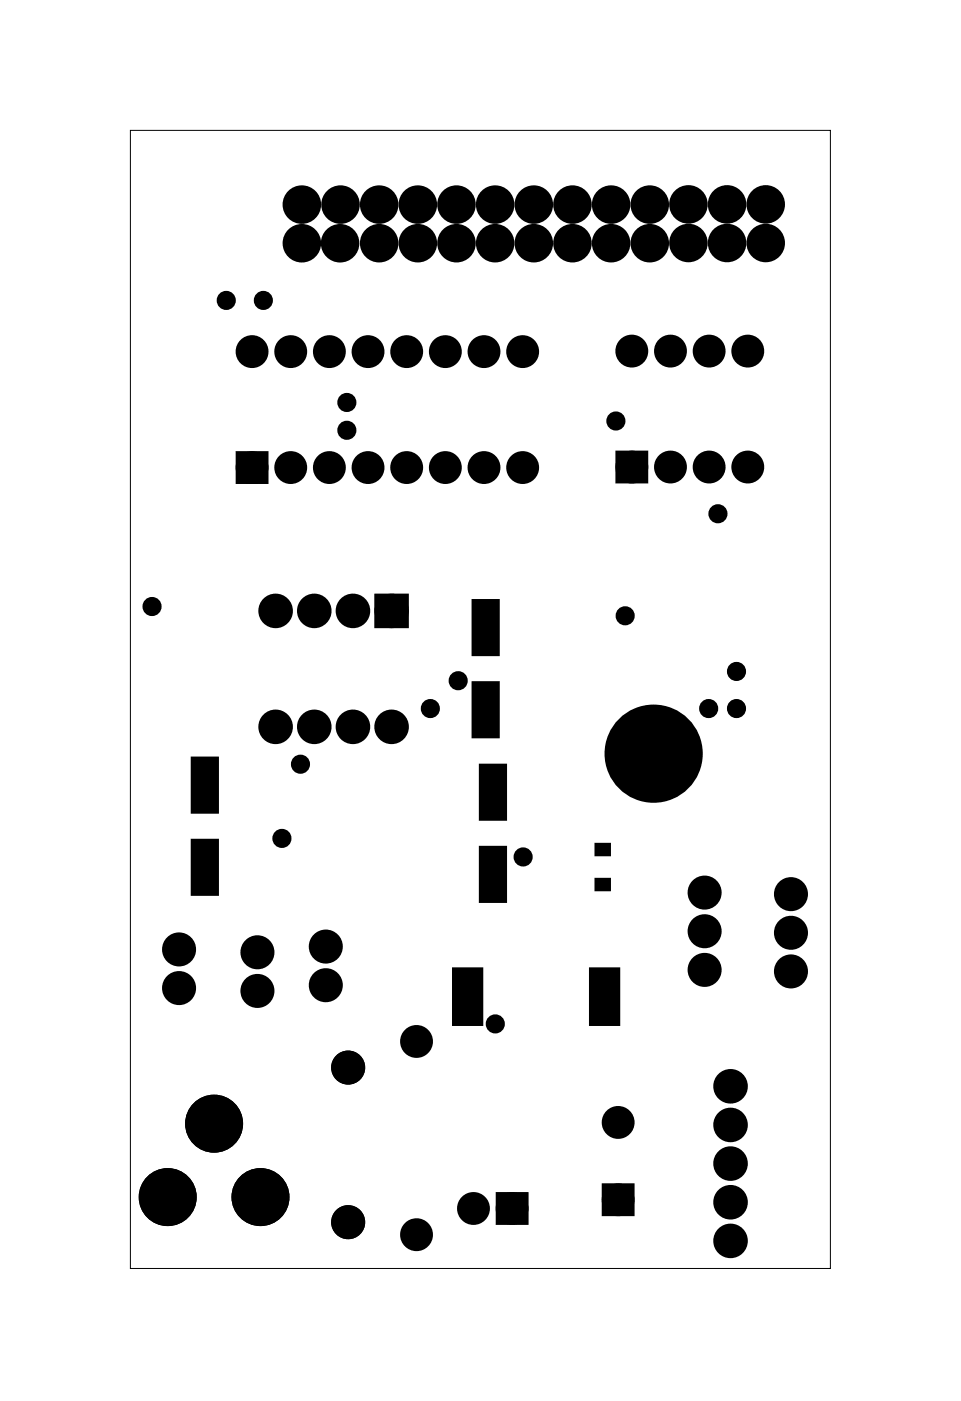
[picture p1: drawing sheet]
<svg xmlns="http://www.w3.org/2000/svg" width="63mm" height="92mm" viewBox="0 0 63 92" stroke-linecap="round" stroke-linejoin="round" font-family="sans-serif">
<path d="M8.6 8.6h46v74.8h-46z" fill="none" stroke="#000" stroke-width=".07"/>
<g fill="#000">
<path d="M15.9 30h1.4v1.4h-1.4zM25 39.4h1.5v1.5h-1.5zM31.1 39.5h1.6v3.5h-1.6zM40.8 30h1.4v1.4h-1.4zM12.7 49.9h1.6v3.5h-1.6zM12.7 55.3h1.6v3.5h-1.6zM31.1 44.9h1.6v3.5h-1.6zM31.6 50.3h1.6v3.5h-1.6zM31.6 55.7h1.6v3.5h-1.6zM39.2 55.5h.8v.6h-.8zM39.2 57.8h.8v.6h-.8zM29.8 63.7h1.8v3.6h-1.8z"/>
<path d="M39.9 78.1h1.4v1.4h-1.4zM38.8 63.7h1.8v3.6h-1.8zM33 78.7h1.4v1.4h-1.4z"/>
</g>
<path d="M31.1 39.5h1.6v3.5h-1.6zM12.7 49.9h1.6v3.5h-1.6zM12.7 55.3h1.6v3.5h-1.6zM31.1 44.9h1.6v3.5h-1.6zM31.6 50.3h1.6v3.5h-1.6zM31.6 55.7h1.6v3.5h-1.6zM39.2 55.5h.8v.6h-.8zM39.2 57.8h.8v.6h-.8zM29.8 63.7h1.8v3.6h-1.8zM38.8 63.7h1.8v3.6h-1.8z" fill="none" stroke="#000" stroke-width=".25"/>
<g fill="none" stroke="#000" stroke-width=".76" stroke-linecap="butt">
<path d="M15.9 30h1.4v1.4h-1.4zM25 39.4h1.5v1.5h-1.5zM40.8 30h1.4v1.4h-1.4zM33 78.7h1.4v1.4h-1.4zM39.9 78.1h1.4v1.4h-1.4z"/>
<circle cx="16.6" cy="23.1" r=".7"/>
<circle cx="16.6" cy="30.7" r=".7"/>
<circle cx="19.1" cy="23.1" r=".7"/>
<circle cx="19.1" cy="30.7" r=".7"/>
<circle cx="21.6" cy="23.1" r=".7"/>
<circle cx="21.6" cy="30.7" r=".7"/>
<circle cx="24.2" cy="23.1" r=".7"/>
<circle cx="24.2" cy="30.7" r=".7"/>
<circle cx="26.7" cy="23.1" r=".7"/>
<circle cx="26.7" cy="30.7" r=".7"/>
<circle cx="29.3" cy="23.1" r=".7"/>
<circle cx="29.3" cy="30.7" r=".7"/>
<circle cx="31.8" cy="23.1" r=".7"/>
<circle cx="31.8" cy="30.7" r=".7"/>
<circle cx="34.3" cy="23.1" r=".7"/>
<circle cx="34.3" cy="30.7" r=".7"/>
<circle cx="41.5" cy="23.1" r=".7"/>
<circle cx="41.5" cy="30.7" r=".7"/>
<circle cx="44.1" cy="23.1" r=".7"/>
<circle cx="44.1" cy="30.7" r=".7"/>
<circle cx="46.6" cy="23.1" r=".7"/>
<circle cx="46.6" cy="30.7" r=".7"/>
<circle cx="49.1" cy="23.1" r=".7"/>
<circle cx="49.1" cy="30.7" r=".7"/>
<circle cx="18.1" cy="40.1" r=".75"/>
<circle cx="18.1" cy="47.8" r=".75"/>
<circle cx="20.7" cy="40.1" r=".75"/>
<circle cx="20.7" cy="47.8" r=".75"/>
<circle cx="23.2" cy="40.1" r=".75"/>
<circle cx="23.2" cy="47.8" r=".75"/>
<circle cx="25.7" cy="40.1" r=".75"/>
<circle cx="25.7" cy="47.8" r=".75"/>
<circle cx="46.3" cy="58.7" r=".74"/>
<circle cx="52" cy="58.8" r=".74"/>
<circle cx="11" cy="78.7" r="1.52"/>
<circle cx="11.8" cy="64.9" r=".74"/>
<circle cx="11.8" cy="62.4" r=".74"/>
<circle cx="14.1" cy="73.8" r="1.52"/>
<circle cx="16.9" cy="65.1" r=".74"/>
<circle cx="16.9" cy="62.6" r=".74"/>
<circle cx="17.1" cy="78.7" r="1.52"/>
<circle cx="21.4" cy="64.7" r=".74"/>
<circle cx="21.4" cy="62.2" r=".74"/>
<circle cx="27.4" cy="68.4" r=".7"/>
<circle cx="31.1" cy="79.4" r=".7"/>
<circle cx="33.7" cy="79.4" r=".7"/>
<circle cx="40.6" cy="73.8" r=".7"/>
<circle cx="40.6" cy="78.8" r=".7"/>
<circle cx="46.3" cy="61.2" r=".74"/>
<circle cx="46.3" cy="63.7" r=".74"/>
<circle cx="48" cy="79" r=".75"/>
<circle cx="48" cy="76.5" r=".75"/>
<circle cx="48" cy="71.4" r=".75"/>
<circle cx="48" cy="73.9" r=".75"/>
<circle cx="52" cy="63.8" r=".74"/>
<circle cx="52" cy="61.3" r=".74"/>
<circle cx="27.4" cy="81.1" r=".7"/>
<circle cx="48" cy="81.6" r=".75"/>
</g>
<g fill="#000">
<circle cx="14.9" cy="19.7" r=".35"/>
<circle cx="17.3" cy="19.7" r=".35"/>
<circle cx="19.8" cy="16" r=".87"/>
<circle cx="19.8" cy="13.4" r=".87"/>
<circle cx="22.3" cy="16" r=".87"/>
<circle cx="22.4" cy="13.4" r=".87"/>
<circle cx="24.9" cy="16" r=".87"/>
<circle cx="24.9" cy="13.4" r=".87"/>
<circle cx="27.5" cy="16" r=".87"/>
<circle cx="27.5" cy="13.4" r=".87"/>
<circle cx="30" cy="16" r=".87"/>
<circle cx="30" cy="13.4" r=".87"/>
<circle cx="32.5" cy="16" r=".87"/>
<circle cx="32.5" cy="13.4" r=".87"/>
<circle cx="35.1" cy="16" r=".87"/>
<circle cx="35.1" cy="13.4" r=".87"/>
<circle cx="37.6" cy="16" r=".87"/>
<circle cx="37.6" cy="13.4" r=".87"/>
<circle cx="40.2" cy="16" r=".87"/>
<circle cx="40.2" cy="13.4" r=".87"/>
<circle cx="42.7" cy="16" r=".87"/>
<circle cx="42.7" cy="13.4" r=".87"/>
<circle cx="45.2" cy="13.4" r=".87"/>
<circle cx="45.2" cy="16" r=".87"/>
<circle cx="47.8" cy="13.4" r=".87"/>
<circle cx="47.8" cy="16" r=".87"/>
<circle cx="50.3" cy="13.4" r=".87"/>
<circle cx="50.3" cy="16" r=".87"/>
<circle cx="10" cy="39.9" r=".35"/>
<circle cx="16.6" cy="30.7" r=".7"/>
<circle cx="16.6" cy="23.1" r=".7"/>
<circle cx="19.1" cy="30.7" r=".7"/>
<circle cx="19.1" cy="23.1" r=".7"/>
<circle cx="21.6" cy="30.7" r=".7"/>
<circle cx="21.6" cy="23.1" r=".7"/>
<circle cx="22.8" cy="28.3" r=".35"/>
<circle cx="22.8" cy="26.4" r=".35"/>
<circle cx="24.2" cy="30.7" r=".7"/>
<circle cx="24.2" cy="23.1" r=".7"/>
<circle cx="26.7" cy="30.7" r=".7"/>
<circle cx="26.7" cy="23.1" r=".7"/>
<circle cx="29.3" cy="30.7" r=".7"/>
<circle cx="29.3" cy="23.1" r=".7"/>
<circle cx="31.8" cy="30.7" r=".7"/>
<circle cx="31.8" cy="23.1" r=".7"/>
<circle cx="34.3" cy="30.7" r=".7"/>
<circle cx="34.3" cy="23.1" r=".7"/>
<circle cx="40.5" cy="27.7" r=".35"/>
<circle cx="41.5" cy="30.7" r=".7"/>
<circle cx="41.5" cy="23.1" r=".7"/>
<circle cx="44.1" cy="30.7" r=".7"/>
<circle cx="44.1" cy="23.1" r=".7"/>
<circle cx="46.6" cy="30.7" r=".7"/>
<circle cx="46.6" cy="23.1" r=".7"/>
<circle cx="47.2" cy="33.8" r=".35"/>
<circle cx="49.1" cy="30.7" r=".7"/>
<circle cx="49.1" cy="23.1" r=".7"/>
<circle cx="18.1" cy="47.8" r=".75"/>
<circle cx="18.1" cy="40.1" r=".75"/>
<circle cx="18.5" cy="55.1" r=".35"/>
<circle cx="19.7" cy="50.2" r=".35"/>
<circle cx="20.7" cy="47.8" r=".75"/>
<circle cx="20.7" cy="40.1" r=".75"/>
<circle cx="23.2" cy="47.8" r=".75"/>
<circle cx="23.2" cy="40.1" r=".75"/>
<circle cx="25.7" cy="47.8" r=".75"/>
<circle cx="25.7" cy="40.1" r=".75"/>
<circle cx="28.3" cy="46.6" r=".35"/>
<circle cx="30.1" cy="44.7" r=".35"/>
<circle cx="34.4" cy="56.3" r=".35"/>
<circle cx="41.1" cy="40.5" r=".35"/>
<circle cx="43" cy="49.5" r="2.6"/>
<circle cx="46.3" cy="58.7" r=".74"/>
<circle cx="46.6" cy="46.6" r=".35"/>
<circle cx="48.4" cy="46.6" r=".35"/>
<circle cx="48.4" cy="44.1" r=".35"/>
<circle cx="52" cy="58.8" r=".74"/>
<circle cx="11" cy="78.7" r="1.52"/>
<circle cx="11.8" cy="64.9" r=".74"/>
<circle cx="11.8" cy="62.4" r=".74"/>
<circle cx="14.1" cy="73.8" r="1.52"/>
<circle cx="16.9" cy="62.6" r=".74"/>
<circle cx="16.9" cy="65.1" r=".74"/>
<circle cx="17.1" cy="78.7" r="1.52"/>
<circle cx="21.4" cy="64.7" r=".74"/>
<circle cx="21.4" cy="62.2" r=".74"/>
<circle cx="22.9" cy="70.2" r=".75"/>
<circle cx="27.4" cy="68.4" r=".7"/>
<circle cx="31.1" cy="79.4" r=".7"/>
<circle cx="32.5" cy="67.3" r=".35"/>
<circle cx="33.7" cy="79.4" r=".7"/>
<circle cx="40.6" cy="73.8" r=".7"/>
<circle cx="40.6" cy="78.8" r=".7"/>
<circle cx="46.3" cy="63.7" r=".74"/>
<circle cx="46.3" cy="61.2" r=".74"/>
<circle cx="48" cy="73.9" r=".75"/>
<circle cx="48" cy="71.4" r=".75"/>
<circle cx="48" cy="79" r=".75"/>
<circle cx="48" cy="76.5" r=".75"/>
<circle cx="52" cy="61.3" r=".74"/>
<circle cx="52" cy="63.8" r=".74"/>
<circle cx="22.9" cy="80.3" r=".75"/>
<circle cx="27.4" cy="81.1" r=".7"/>
<circle cx="48" cy="81.6" r=".75"/>
</g>
<g fill="none" stroke="#000" stroke-width=".55">
<circle cx="14.9" cy="19.7" r=".35"/>
<circle cx="17.3" cy="19.7" r=".35"/>
<circle cx="10" cy="39.9" r=".35"/>
<circle cx="22.8" cy="26.4" r=".35"/>
<circle cx="22.8" cy="28.3" r=".35"/>
<circle cx="40.5" cy="27.7" r=".35"/>
<circle cx="47.2" cy="33.8" r=".35"/>
<circle cx="18.5" cy="55.1" r=".35"/>
<circle cx="19.7" cy="50.2" r=".35"/>
<circle cx="28.3" cy="46.6" r=".35"/>
<circle cx="30.1" cy="44.7" r=".35"/>
<circle cx="34.4" cy="56.3" r=".35"/>
<circle cx="41.1" cy="40.5" r=".35"/>
<circle cx="46.6" cy="46.6" r=".35"/>
<circle cx="48.4" cy="46.6" r=".35"/>
<circle cx="48.4" cy="44.1" r=".35"/>
<circle cx="32.5" cy="67.3" r=".35"/>
</g>
<circle cx="43" cy="49.5" r="2.6" fill="none" stroke="#000" stroke-width="1.3" stroke-linecap="butt"/>
<g fill="none" stroke="#000" stroke-width=".74" stroke-linecap="butt">
<circle cx="22.9" cy="70.2" r=".75"/>
<circle cx="22.9" cy="80.3" r=".75"/>
</g>
<g fill="none" stroke="#000" stroke-width=".78" stroke-linecap="butt">
<circle cx="19.8" cy="16" r=".87"/>
<circle cx="19.8" cy="13.4" r=".87"/>
<circle cx="22.3" cy="16" r=".87"/>
<circle cx="22.4" cy="13.4" r=".87"/>
<circle cx="24.9" cy="13.4" r=".87"/>
<circle cx="24.9" cy="16" r=".87"/>
<circle cx="27.5" cy="13.4" r=".87"/>
<circle cx="27.5" cy="16" r=".87"/>
<circle cx="30" cy="13.4" r=".87"/>
<circle cx="30" cy="16" r=".87"/>
<circle cx="32.5" cy="16" r=".87"/>
<circle cx="32.5" cy="13.4" r=".87"/>
<circle cx="35.1" cy="16" r=".87"/>
<circle cx="35.1" cy="13.4" r=".87"/>
<circle cx="37.6" cy="13.4" r=".87"/>
<circle cx="37.6" cy="16" r=".87"/>
<circle cx="40.2" cy="13.4" r=".87"/>
<circle cx="40.2" cy="16" r=".87"/>
<circle cx="42.7" cy="13.4" r=".87"/>
<circle cx="42.7" cy="16" r=".87"/>
<circle cx="45.2" cy="13.4" r=".87"/>
<circle cx="45.2" cy="16" r=".87"/>
<circle cx="47.8" cy="13.4" r=".87"/>
<circle cx="47.8" cy="16" r=".87"/>
<circle cx="50.3" cy="13.4" r=".87"/>
<circle cx="50.3" cy="16" r=".87"/>
</g>
</svg>
